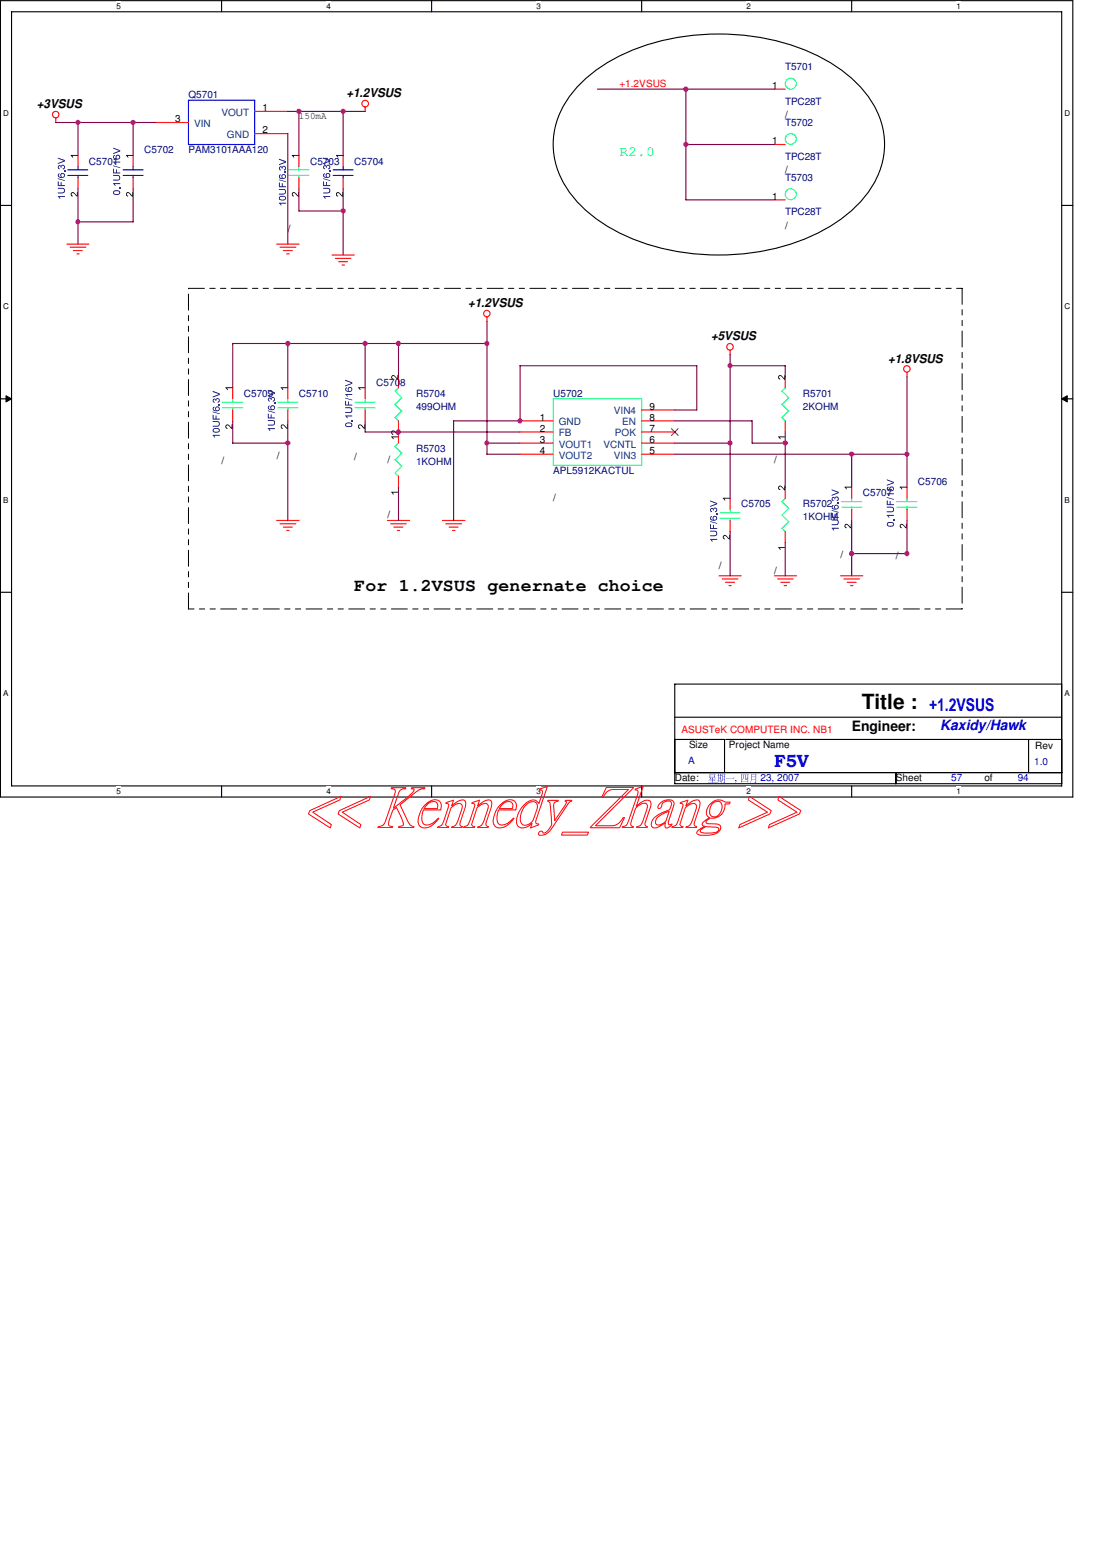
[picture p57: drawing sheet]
<svg xmlns="http://www.w3.org/2000/svg" width="210mm" height="297mm" viewBox="0 0 210 297" stroke-linecap="round" stroke-linejoin="round" font-family="sans-serif">
<defs><g id="words">
<text font-size="4" x="164.1" y="135">Title :</text>
<text font-size="3.3" x="67.5" y="112.4">For 1.2VSUS genernate choice</text>
<g font-size="3.3" fill="#00f">
<text x="177" y="135.5">+1.2VSUS</text>
<text x="147.5" y="146">F5V</text>
</g>
<text font-size="2.7" fill="#0f0" x="118" y="29.7">R2.0</text>
<text font-size="2.7" x="162.2" y="139.1">Engineer:</text>
<text font-size="2.7" fill="#00f" x="179.1" y="139.1">Kaxidy/Hawk</text>
<g font-size="2.3">
<text x="7" y="20.6">+3VSUS</text>
<text x="66" y="18.5">+1.2VSUS</text>
<text x="89.2" y="58.5">+1.2VSUS</text>
<text x="135.5" y="64.8">+5VSUS</text>
<text x="169.2" y="69">+1.8VSUS</text>
</g>
<g font-size="1.9" fill="#f00">
<text x="118" y="16.6">+1.2VSUS</text>
<text x="129.8" y="139.5">ASUSTeK COMPUTER INC. NB1</text>
</g>
<g font-size="1.9">
<text x="147.1" y="17">1</text>
<text x="33.4" y="23.3">3</text>
<text x="50" y="21.2">1</text>
<text x="56.9" y="22.7">150mA</text>
<text x="149.6" y="22.5">/</text>
<text x="50" y="25.4">2</text>
<text x="147.1" y="27.5">1</text>
<text x="149.6" y="33">/</text>
<text x="147.1" y="38">1</text>
<text x="54.8" y="44.2">/</text>
<text x="149.6" y="43.5">/</text>
<text x="102.8" y="80.1">1</text>
<text x="102.8" y="82.3">2</text>
<text x="123.7" y="82.3">7</text>
<text x="123.7" y="80.1">8</text>
<text x="123.7" y="78">9</text>
<text x="42.2" y="88.4">/</text>
<text x="52.7" y="87.3">/</text>
<text x="67.5" y="87.5">/</text>
<text x="73.8" y="88.2">/</text>
<text x="102.8" y="84.3">3</text>
<text x="102.8" y="86.4">4</text>
<text x="123.7" y="86.4">5</text>
<text x="123.7" y="84.3">6</text>
<text x="147.5" y="88.2">/</text>
<text x="105.4" y="95.3">/</text>
<text x="73.8" y="98.7">/</text>
<text x="160.1" y="106.3">/</text>
<text x="170.6" y="106.5">/</text>
<text x="136.9" y="108.4">/</text>
<text x="147.5" y="109.2">/</text>
<text x="131.3" y="142.5">Size</text>
<text x="138.9" y="142.5">Project Name</text>
<text x="197.2" y="142.7">Rev</text>
<text x="128.5" y="148.8">Date:</text>
<text x="170.6" y="148.8">Sheet</text>
<text x="187.5" y="148.8">of</text>
</g>
<g font-size="1.9" fill="#000080">
<text x="149.6" y="13.4">T5701</text>
<text x="35.9" y="18.7">Q5701</text>
<text x="149.6" y="19.9">TPC28T</text>
<text x="149.6" y="24">T5702</text>
<text x="27.5" y="29.2">C5702</text>
<text x="35.9" y="29.2">PAM3101AAA120</text>
<text x="16.9" y="31.3">C5701</text>
<text x="59.1" y="31.3">C5703</text>
<text x="67.5" y="31.3">C5704</text>
<text x="149.6" y="34.5">T5703</text>
<text x="149.6" y="30.5">TPC28T</text>
<text x="149.6" y="41">TPC28T</text>
<text x="46.4" y="75.5">C5709</text>
<text x="56.9" y="75.5">C5710</text>
<text x="71.7" y="73.4">C5708</text>
<text x="79.2" y="75.5">R5704</text>
<text x="105.4" y="75.5">U5702</text>
<text x="153" y="75.5">R5701</text>
<text x="79.2" y="78.1">499OHM</text>
<text x="153" y="78.1">2KOHM</text>
<text x="79.2" y="86.1">R5703</text>
<text x="79.2" y="88.6">1KOHM</text>
<text x="105.4" y="90.3">APL5912KACTUL</text>
<text x="164.3" y="94.5">C5707</text>
<text x="174.8" y="92.4">C5706</text>
<text x="141.2" y="96.6">C5705</text>
<text x="153" y="96.6">R5702</text>
<text x="153" y="99.1">1KOHM</text>
</g>
<g font-size="1.9" fill="#004080">
<text x="42.2" y="22.1">VOUT</text>
<text x="37" y="24.2">VIN</text>
<text x="43.2" y="26.2">GND</text>
<text x="106.4" y="81">GND</text>
<text x="106.4" y="83.1">FB</text>
<text x="116.9" y="78.9">VIN4</text>
<text x="117.1" y="83.1">POK</text>
<text x="118.5" y="81">EN</text>
<text x="106.4" y="85.2">VOUT1</text>
<text x="106.4" y="87.3">VOUT2</text>
<text x="114.9" y="85.2">VCNTL</text>
<text x="116.9" y="87.3">VIN3</text>
</g>
<g font-size="1.9" fill="#00f">
<text x="131.1" y="145.4">A</text>
<text x="139.9" y="148.8">,</text>
<text x="144.9" y="148.8">23, 2007</text>
<text x="181.2" y="148.8">57</text>
<text x="193.8" y="148.8">94</text>
<text x="197" y="145.6">1.0</text>
</g>
<g font-size="1.5">
<text x="22.2" y="1.7">5</text>
<text x="62.2" y="1.7">4</text>
<text x="102.2" y="1.7">3</text>
<text x="142.2" y="1.7">2</text>
<text x="182.2" y="1.7">1</text>
<text x=".6" y="22">D</text>
<text x="202.7" y="22">D</text>
<text x=".6" y="58.9">C</text>
<text x="202.7" y="58.9">C</text>
<text x=".6" y="95.7">B</text>
<text x="202.7" y="95.7">B</text>
<text x=".6" y="132.5">A</text>
<text x="202.7" y="132.5">A</text>
<text x="22.2" y="151.2">5</text>
<text x="62.2" y="151.2">4</text>
<text x="102.2" y="151.2">3</text>
<text x="142.2" y="151.2">2</text>
<text x="182.2" y="151.2">1</text>
</g>
</g></defs>
<path d="M.1 .1h204.2v151.7h-204.2zM2.2 2.2h200v147.4h-200z" fill="none" stroke="#000" stroke-width=".21"/>
<g fill="#fff">
<path d="M22.2 .3h.8v1.8h-.8z"/>
<path d="M22.2 149.8h.8v1.8h-.8z"/>
</g>
<path d="M42.2 .1v2.1M42.2 149.6v2.2" fill="none" stroke="#000" stroke-width=".21"/>
<g fill="#fff">
<path d="M62.2 .3h.8v1.8h-.8z"/>
<path d="M62.2 149.8h.8v1.8h-.8z"/>
</g>
<path d="M82.2 .1v2.1M82.2 149.6v2.2" fill="none" stroke="#000" stroke-width=".21"/>
<g fill="#fff">
<path d="M102.2 .3h.8v1.8h-.8z"/>
<path d="M102.2 149.8h.8v1.8h-.8z"/>
</g>
<path d="M122.2 .1v2.1M122.2 149.6v2.2" fill="none" stroke="#000" stroke-width=".21"/>
<g fill="#fff">
<path d="M142.2 .3h.8v1.8h-.8z"/>
<path d="M142.2 149.8h.8v1.8h-.8z"/>
</g>
<path d="M162.2 .1v2.1M162.2 149.6v2.2" fill="none" stroke="#000" stroke-width=".21"/>
<g fill="#fff">
<path d="M182.2 .3h.8v1.8h-.8z"/>
<path d="M182.2 149.8h.8v1.8h-.8z"/>
<path d="M.6 20.7h1.1v1.7h-1.1z"/>
<path d="M202.7 20.7h1.1v1.7h-1.1z"/>
<path d="M.6 57.5h1.1v1.7h-1.1z"/>
<path d="M202.7 57.5h1.1v1.7h-1.1z"/>
</g>
<path d="M.1 39.1h2.1M202.2 39.1h2.1" fill="none" stroke="#000" stroke-width=".21"/>
<g fill="#fff">
<path d="M.6 94.3h1v1.8h-1z"/>
<path d="M202.7 94.3h1.1v1.8h-1.1z"/>
</g>
<path d="M.1 75.9h2.1M202.2 75.9h2.1" fill="none" stroke="#000" stroke-width=".21"/>
<path d="M1.1 75.4l1.1 .5-1.1 .6zM202.2 75.9l1.1-.5v1.1z" fill="#000"/>
<path d="M1.1 75.4l1.1 .5-1.1 .6zM202.2 75.9l1.1-.5v1.1z" fill="none" stroke="#000" stroke-width=".19"/>
<g fill="#fff">
<path d="M.6 131.2h1v1.7h-1z"/>
<path d="M202.7 131.2h1.1v1.7h-1.1z"/>
</g>
<path d="M110.9 15.6a35.5 35.5 0 0 1 21.1-8.9 42.8 42.8 0 0 1 26.4 5.4 20.6 20.6 0 0 1 9.7 12.1 15.9 15.9 0 0 1-5.2 15.2 35.5 35.5 0 0 1-21.1 8.9 42.6 42.6 0 0 1-26.4-5.4 20.6 20.6 0 0 1-9.7-12.2 15.8 15.8 0 0 1 5.2-15.1zM.1 112.8h2.1M202.2 112.8h2.1" fill="none" stroke="#000" stroke-width=".21"/>
<path d="M35.9 54.9h147.4M183.3 54.9v61.1M35.9 116v-61.1M183.3 116h-147.4" fill="none" stroke="#000" stroke-width=".19" stroke-dasharray="3 1 1 1 1 1"/>
<g fill="#00f">
<path d="M138.3 148.1l1.3 .1 .1-.2 .2 .2z"/>
<path d="M135.2 147.5h.9zM135.2 147.7l.9 .1zM135.2 148h.9zM135.2 147.4l.1 .7v-.6zM136.1 147.4v.7l.2-.6zM135.3 148.1l-.3 .6 .5-.5zM135.3 148.3l1 .1-.1-.2-.1 .1zM135.2 148.6l1 .1-.1-.2-.1 .2zM135.6 148.1l.1 .9v-.8h.1zM134.9 148.9l1.6 .1-.1-.2-.1 .2z"/>
<path d="M136.9 148h.3zM136.9 148.3h.3zM137.6 147.5h.4zM137.6 147.9l.4 .1zM137.6 148.3l.4 .1zM136.6 147.6l.9 .1zM136.8 147.4l.1 1.1v-1l.1-.1zM137.2 147.4l.1 1.1v-1l.1-.1zM136.6 148.5l.9 .1-.1-.1zM136.9 148.6l-.3 .5 .4-.3zM137.1 148.7l.3 .2zM137.6 147.4a2.45 2.45 0 0 1-.3 1.7l.4-.8zM138 147.4v1.5h-.2l.2 .2 .1-.1 .1-1.5z"/>
<path d="M141.2 147.5l1.3 .1zM141.2 148.8h1.3zM141.1 147.4l.1 1.6 .1-1.5zM142.5 147.4l-.1 1.6 .2-1.5zM141.6 147.5v.6l-.3 .5 .3-.6zM141.9 147.5v.8l.4 .1v-.4l-.1 .3h-.2z"/>
<path d="M143.1 147.4l.9 .1zM143.1 147.9l.9 .1zM143.1 148.3l.9 .1zM143.1 147.4v1.1l-.3 .6 .4-.7zM144 147.4l-.1 1.5h-.3l.2 .2 .2-.2 .1-1.5z"/>
</g>
<path d="M128.5 130.3h73.7v18.9h-73.7zM128.5 136.6h73.7M128.5 147.1h73.7M128.5 140.8h9.5v6.3M138.2 140.8h64M170.6 147.1v2.1M195.9 140.8v6.3" fill="none" stroke="#000" stroke-width=".21"/>
<g fill="none" stroke="#f00" stroke-width=".21">
<path d="M147.5 17h2.1M10.6 22.5v.8M69.6 20.4v.8M147.5 38.1h2.1M12.7 46.5h4.2M13.4 47.1h2.9M14 47.7h1.7M14.6 48.3h.5M52.7 46.5h4.3M53.3 47.1h3M54 47.7h1.7M54.6 48.3h.5"/>
<path d="M63.2 48.6h4.3M63.9 49.2h2.9M64.5 49.8h1.7M65.2 50.5h.4M75.9 71.8v2M92.8 60.4v.8M139.1 66.7v.9M172.8 70.9v.9M52.7 99.1h4.3M53.3 99.7h3M73.8 99.1h4.2M74.4 99.7h3"/>
<path d="M75.9 80.1v2.2M84.3 99.1h4.3M84.9 99.7h3M54 100.4h1.7M54.6 101h.5M75 100.4h1.8M75.7 101h.4M85.6 100.4h1.6M86.2 101h.5M136.9 109.6h4.3M137.6 110.2h2.9M138.2 110.9h1.7"/>
<path d="M138.9 111.5h.4M147.5 109.6h4.2M148.1 110.2h3M148.7 110.9h1.7M149.4 111.5h.4M160.1 109.6h4.2M160.7 110.2h3M161.4 110.9h1.7M162 111.5h.5"/>
<circle cx="69.6" cy="19.7" r=".63"/>
<circle cx="10.6" cy="21.8" r=".61"/>
<circle cx="92.7" cy="59.7" r=".62"/>
<circle cx="139" cy="66" r=".63"/>
<circle cx="172.7" cy="70.2" r=".62"/>
</g>
<g fill="none" stroke="#00ff80" stroke-width=".21">
<path d="M75.2 74.5l1.3 1.2-1.2 1.3M75.2 79.5l.7 .6M75.2 77l1.3 1.3M75.9 73.8l-.6 .7M76.5 78.2l-1.2 1.3"/>
<circle cx="150.6" cy="15.9" r="1.05"/>
<circle cx="150.6" cy="37" r="1.05"/>
</g>
<path d="M74.6 71.5a.67 .67 0 0 1 1 .5l.1-.6h.2v.9l-.3-.1a.57 .57 0 0 0-.9-.5v.2l.2 .2v.2l-.4-.3zM74.5 83.1h1.4v.2h-1.1l.2 .3h-.2z" fill="#000"/>
<path d="M23.5 32.3h3.8M23.5 33.4h3.8M25.4 31.7v.6M25.4 33.4v.5" fill="none" stroke="#00f" stroke-width=".21"/>
<g fill="#000080">
<path d="M22.7 35.8h.2v.2h-.2z"/>
<path d="M21.5 34.9h1.4v.2h-1.1l.3 .3h-.2z"/>
<path d="M21.5 33.3h.8a.53 .53 0 0 1 .6 .5 .53 .53 0 0 1-.6 .6h-.8v-.2h.8a.37 .37 0 0 0 .4-.4 .37 .37 0 0 0-.4-.3h-.8z"/>
<path d="M21.5 32.1h.2v.8h.4v-.6h.2v.6h.6v.1h-1.4z"/>
<path d="M21.5 31.5l1.4 .4v.1l-1.4-.4z"/>
<path d="M21.5 30.8h1.4v.1h-1.1l.3 .4h-.2z"/>
<path d="M21.5 28.1l1.4 .5v.2l-1.4 .5v-.1l1.2-.5-1.2-.4z"/>
<path d="M21.6 36.4a.49 .49 0 0 0 0 .6 .49 .49 0 0 0 .6 .1 .48 .48 0 0 0 .7-.4 .48 .48 0 0 0-.7-.5zM21.8 36.4h.6l.3 .2a.51 .51 0 0 1-.4 .4 .51 .51 0 0 1-.6-.3z"/>
<path d="M21.7 29.5a.51 .51 0 0 0-.1 .7 .51 .51 0 0 0 .7 .2 .46 .46 0 0 0 .6-.3 .46 .46 0 0 0-.3-.6 .46 .46 0 0 0-.6 .5l.2 .2a.31 .31 0 0 1-.4-.1 .31 .31 0 0 1 .1-.4v-.2zM22.2 29.9a.29 .29 0 0 1 .5 0 .29 .29 0 0 1-.5 0z"/>
</g>
<path d="M25.4 29.6v2.1M25.4 33.8v2.1" fill="none" stroke="#f00" stroke-width=".21"/>
<path d="M24 29.5h1.4v.2h-1.1l.2 .3h-.2zM24.1 36.7a.73 .73 0 0 1 1 .5l.1-.6h.2v.9l-.7-.6a.27 .27 0 0 0-.4-.1 .27 .27 0 0 0 0 .4l.1 .1v.1l-.4-.2z" fill="#000"/>
<path d="M170.8 95.5h3.8M170.8 96.6h3.8M172.8 94.9v.6M172.8 96.6v.4" fill="none" stroke="#00ff80" stroke-width=".21"/>
<g fill="#000080">
<path d="M170.1 98.9h.2v.2h-.2z"/>
<path d="M168.9 98h1.4v.2h-1.1l.2 .4h-.2z"/>
<path d="M168.9 96.5h.8a.53 .53 0 0 1 .6 .5 .53 .53 0 0 1-.6 .5h-.8v-.1h.8a.36 .36 0 0 0 .4-.3 .36 .36 0 0 0-.2-.4l-1-.1z"/>
<path d="M168.9 95.3h.2v.7h.4v-.6h.1v.6h.7v.2h-1.4z"/>
<path d="M168.9 94.7l1.4 .3v.2l-1.4-.4z"/>
<path d="M168.9 93.9h1.4v.2h-1.1l.2 .3h-.2z"/>
<path d="M168.9 91.3l1.4 .5v.2l-1.4 .5v-.2l1.2-.4-1.2-.5z"/>
<path d="M169.1 99.5a.48 .48 0 0 0-.1 .6 .48 .48 0 0 0 .6 .2 .48 .48 0 0 0 .7-.5 .48 .48 0 0 0-.7-.4zM169.1 99.7a.55 .55 0 0 1 .6-.2 .55 .55 0 0 1 .4 .4 .66 .66 0 0 1-1-.1z"/>
<path d="M169 92.8a.64 .64 0 0 0 .5 .8 .64 .64 0 0 0 .8-.7 .43 .43 0 0 0-.7-.2 .43 .43 0 0 0 0 .7h-.2a.29 .29 0 0 1-.3-.2 .29 .29 0 0 1 .1-.4v-.1zM169.5 93.1a.3 .3 0 0 1 .6 0 .3 .3 0 0 1-.6 0z"/>
</g>
<path d="M147.5 27.5h2.1M172.8 92.8v2.1M172.8 97v2.1" fill="none" stroke="#f00" stroke-width=".21"/>
<path d="M171.4 92.7h1.3v.1h-1l.2 .4h-.2zM171.5 99.9a.75 .75 0 0 1 1 .5l.1-.7h.1v.9l-.3-.1a.57 .57 0 0 0-.8-.4v.3h.2l-.1 .2-.3-.3z" fill="#000"/>
<circle cx="150.6" cy="26.5" r="1.04" fill="none" stroke="#00ff80" stroke-width=".21"/>
<path d="M12.9 32.3h3.8M12.9 33.4h3.8M14.9 31.7v.6M14.9 33.4v.5" fill="none" stroke="#00f" stroke-width=".21"/>
<g fill="#000080">
<path d="M11 37.3h1.4v.2h-1.1l.2 .3h-.2z"/>
<path d="M11 35.8h.8a.53 .53 0 0 1 .6 .5 .53 .53 0 0 1-.6 .5h-.8v-.1h.8a.37 .37 0 0 0 .4-.4 .37 .37 0 0 0-.4-.4h-.8z"/>
<path d="M11 34.5h.2v.8h.4v-.6h.1v.6h.7v.1h-1.4z"/>
<path d="M11 34l1.4 .3v.2l-1.4-.4z"/>
<path d="M12.2 32.5h.2v.2h-.2z"/>
<path d="M11 31.6a.34 .34 0 0 1 .6 0 .42 .42 0 0 1 .8 0 .42 .42 0 0 1-.4 .7l-.1-.2a.25 .25 0 0 0 .3-.2 .25 .25 0 0 0-.2-.3 .25 .25 0 0 0-.3 .3h-.1a.22 .22 0 0 0-.3-.3 .22 .22 0 0 0-.1 .4l.2 .1-.1 .2-.2-.2z"/>
<path d="M11 30l1.4 .5v.2l-1.4 .5v-.1l1.2-.5-1.2-.4z"/>
<path d="M11.1 33.1a.58 .58 0 0 0 .1 .7 .58 .58 0 0 0 .7 .1 .45 .45 0 0 0 .5-.6 .45 .45 0 0 0-.6-.3 .45 .45 0 0 0-.2 .7 .31 .31 0 0 1-.4-.1 .31 .31 0 0 1 .1-.5v-.1zM11.6 33.4a.3 .3 0 0 1 .6 0 .3 .3 0 0 1-.6 0z"/>
</g>
<path d="M14.9 29.6v2.1M14.9 33.8v2.1" fill="none" stroke="#f00" stroke-width=".21"/>
<path d="M13.5 29.5h1.3v.2h-1l.2 .3h-.2zM13.6 36.7a.71 .71 0 0 1 1 .5v-.6h.2v.9l-.3-.2a.57 .57 0 0 0-.8-.4v.2l.2 .2-.1 .1-.3-.2z" fill="#000"/>
<path d="M160.3 95.5h3.8M160.3 96.6h3.8M162.2 94.9v.6M162.2 96.6v.4" fill="none" stroke="#00ff80" stroke-width=".21"/>
<g fill="#000080">
<path d="M158.4 100.5h1.4v.2h-1.1l.2 .3h-.2z"/>
<path d="M158.4 98.9h.8a.53 .53 0 0 1 .6 .6 .53 .53 0 0 1-.6 .5h-.8v-.2h.8a.36 .36 0 0 0 .4-.3 .36 .36 0 0 0-.4-.4h-.8z"/>
<path d="M158.4 97.7h.2v.7h.4v-.6h.1v.6h.7v.2h-1.4z"/>
<path d="M158.4 97.1l1.4 .4v.1l-1.4-.4z"/>
<path d="M159.6 95.7h.2v.2h-.2z"/>
<path d="M158.6 94.7l.2-.1 .2 .2a.43 .43 0 0 1 .7 0 .43 .43 0 0 1-.3 .6l-.1-.2a.26 .26 0 0 0 .3-.2 .26 .26 0 0 0-.3-.3 .26 .26 0 0 0-.2 .3l-.1 .1a.22 .22 0 0 0-.2-.3 .22 .22 0 0 0-.3 .1 .22 .22 0 0 0 .2 .3v.2a.43 .43 0 0 1-.3-.3 .43 .43 0 0 1 .2-.4z"/>
<path d="M158.4 93.2l1.4 .5v.2l-1.4 .5v-.2l1.2-.4-1.2-.5z"/>
<path d="M158.5 96.3a.57 .57 0 0 0 .1 .7 .57 .57 0 0 0 .7 0 .45 .45 0 0 0 .5-.5 .45 .45 0 0 0-.6-.3 .45 .45 0 0 0-.2 .7 .32 .32 0 0 1-.4-.1 .32 .32 0 0 1 .1-.4v-.3zM159 96.6a.3 .3 0 0 1 .6 0 .3 .3 0 0 1-.6 0z"/>
</g>
<path d="M162.2 92.8v2.1M162.2 97v2.1" fill="none" stroke="#f00" stroke-width=".21"/>
<path d="M160.9 92.7h1.3v.1h-1l.1 .4h-.1zM161 99.9a.76 .76 0 0 1 1 .5l.1-.7h.1v.9l-.3-.1a.56 .56 0 0 0-.9-.4l.1 .3h.2l-.1 .2-.3-.3z" fill="#000"/>
<path d="M63.5 32.3h3.8M63.5 33.4h3.8M65.4 31.7v.6M65.4 33.4v.5" fill="none" stroke="#00f" stroke-width=".21"/>
<g fill="#000080">
<path d="M61.6 37.3h1.3v.2h-1.1l.3 .3h-.2z"/>
<path d="M61.6 35.8h.7a.53 .53 0 0 1 .6 .5 .53 .53 0 0 1-.6 .5h-.7v-.1h.7a.37 .37 0 0 0 .4-.4 .37 .37 0 0 0-.4-.4h-.7z"/>
<path d="M61.6 34.5h.1v.8h.4v-.6h.2v.6h.6v.1h-1.3z"/>
<path d="M61.6 34l1.3 .3v.2l-1.3-.4z"/>
<path d="M62.7 32.5h.2v.2h-.2z"/>
<path d="M61.6 31.6a.34 .34 0 0 1 .6 0 .42 .42 0 0 1 .7 0 .42 .42 0 0 1-.4 .7v-.2a.25 .25 0 0 0 .3-.2 .25 .25 0 0 0-.3-.3 .25 .25 0 0 0-.2 .3h-.2a.22 .22 0 0 0-.2-.3 .22 .22 0 0 0-.1 .4l.1 .1v.2l-.3-.2z"/>
<path d="M61.6 30l1.3 .5v.2l-1.3 .5v-.1l1.2-.5-1.2-.4z"/>
<path d="M61.6 33.1a.58 .58 0 0 0 .2 .7 .58 .58 0 0 0 .7 .1 .45 .45 0 0 0 .5-.6 .45 .45 0 0 0-.7-.3 .45 .45 0 0 0-.1 .7 .31 .31 0 0 1-.4-.1 .31 .31 0 0 1 .1-.5v-.1zM62.2 33.4a.3 .3 0 0 1 .6 0 .3 .3 0 0 1-.6 0z"/>
</g>
<path d="M65.4 29.6v2.1M65.4 33.8v2.1" fill="none" stroke="#f00" stroke-width=".21"/>
<path d="M64 29.5h1.4v.2h-1.1l.2 .3h-.2zM64.1 36.7a.73 .73 0 0 1 1 .5l.1-.6h.2v.9l-.4-.2a.56 .56 0 0 0-.8-.4v.3l.2 .1v.1l-.4-.2z" fill="#000"/>
<path d="M42.4 76.6h3.8M42.4 77.6h3.8M44.3 75.9v.7M44.3 77.6v.5" fill="none" stroke="#00ff80" stroke-width=".21"/>
<g fill="#000080">
<path d="M40.5 82.8h1.4v.2h-1.1l.2 .3h-.1z"/>
<path d="M40.5 80.2h.8a.53 .53 0 0 1 .6 .5 .53 .53 0 0 1-.6 .5h-.8v-.1h.8a.37 .37 0 0 0 .4-.4 .37 .37 0 0 0-.4-.4h-.8z"/>
<path d="M40.5 79h.2v.7h.4v-.6h.1v.6h.7v.2h-1.4z"/>
<path d="M40.5 78.4l1.4 .3v.2l-1.4-.4z"/>
<path d="M41.7 76.9h.2v.2h-.2z"/>
<path d="M40.6 76l.3-.1 .2 .2a.43 .43 0 0 1 .7 0 .43 .43 0 0 1-.3 .6l-.1-.2a.28 .28 0 0 0 .4-.2 .28 .28 0 0 0-.4-.3 .28 .28 0 0 0-.2 .4l-.1-.1a.23 .23 0 0 0-.3-.2 .23 .23 0 0 0-.2 .3 .23 .23 0 0 0 .3 .1v.2l-.4-.3z"/>
<path d="M40.5 74.4l1.4 .5v.3l-1.4 .5v-.2l1.2-.4-1.2-.5z"/>
<path d="M40.6 81.7a.48 .48 0 0 0 0 .6 .48 .48 0 0 0 .6 .1 .48 .48 0 0 0 .7-.5 .48 .48 0 0 0-.7-.4zM40.8 81.7h.6l.3 .3a.63 .63 0 0 1-1 0z"/>
<path d="M40.6 77.6a.65 .65 0 0 0 .3 .7 .65 .65 0 0 0 .8-.1 .44 .44 0 0 0 .1-.6 .44 .44 0 0 0-.6-.1 .44 .44 0 0 0-.1 .6 .31 .31 0 0 1-.4-.1 .31 .31 0 0 1 .2-.4v-.2zM41.1 77.9a.3 .3 0 0 1 .6 0 .3 .3 0 0 1-.6 0z"/>
</g>
<path d="M44.3 73.8v2.1M44.3 78.1v2" fill="none" stroke="#f00" stroke-width=".21"/>
<path d="M42.9 73.7h1.4v.2h-1.1l.2 .4h-.1zM43.1 80.9a.87 .87 0 0 1 1 .5v-.6h.2v.9l-.3-.1a.58 .58 0 0 0-.9-.5v.2l.2 .2v.2l-.3-.3z" fill="#000"/>
<path d="M137.1 97.6h3.9M137.1 98.7h3.9M139.1 97v.6M139.1 98.7v.4" fill="none" stroke="#00ff80" stroke-width=".21"/>
<g fill="#000080">
<path d="M135.3 102.6h1.3v.2h-1l.2 .3h-.2z"/>
<path d="M135.3 101h.7a.53 .53 0 0 1 .6 .6 .53 .53 0 0 1-.6 .5h-.7v-.2h.7a.37 .37 0 0 0 .4-.3 .37 .37 0 0 0-.4-.4h-.7z"/>
<path d="M135.3 99.8h.1v.7h.4v-.6h.2v.6h.6v.2h-1.3z"/>
<path d="M135.3 99.2l1.3 .4v.1l-1.3-.3z"/>
<path d="M136.4 97.8h.2v.2h-.2z"/>
<path d="M135.3 96.9a.31 .31 0 0 1 .3-.2 .31 .31 0 0 1 .2 .2 .43 .43 0 0 1 .8 0 .43 .43 0 0 1-.4 .6v-.1a.26 .26 0 0 0 .3-.3 .26 .26 0 0 0-.3-.2 .26 .26 0 0 0-.2 .2l-.2 .1a.22 .22 0 0 0-.1-.3 .22 .22 0 0 0-.3 .2 .22 .22 0 0 0 .1 .2l.1 .2-.3-.1z"/>
<path d="M135.3 95.3l1.3 .5v.2l-1.3 .5v-.1l1.1-.5-1.1-.4z"/>
<path d="M135.3 98.4v.1a.67 .67 0 0 0 .4 .7 .67 .67 0 0 0 .7-.2 .44 .44 0 0 0 .1-.6 .44 .44 0 0 0-.6-.1 .44 .44 0 0 0 0 .7 .31 .31 0 0 1-.4-.2 .31 .31 0 0 1 .1-.4v-.1zM135.9 98.7a.3 .3 0 0 1 .6 0 .3 .3 0 0 1-.6 0z"/>
</g>
<path d="M29.6 23.3h6.3M48.5 21.2h6.3M48.5 25.4h6.3M75.9 82.3v2.1M75.9 90.7v2.1M139.1 94.9v2.1M139.1 99.1v2.1" fill="none" stroke="#f00" stroke-width=".21"/>
<path d="M74.5 93.6h1.4v.2h-1.1l.2 .3h-.2zM74.6 82a.87 .87 0 0 1 1.1 .6v-.6h.2v.8l-.3-.1a.58 .58 0 0 0-.9-.4v.2l.2 .1v.2l-.4-.3zM137.7 94.8h1.3v.2h-1l.2 .3h-.2zM137.8 102a.75 .75 0 0 1 1 .5l.1-.6h.1v.8l-.3-.1a.57 .57 0 0 0-.8-.4v.3h.2l-.1 .2-.3-.3z" fill="#000"/>
<path d="M35.9 19.1h12.6v8.4h-12.6z" fill="none" stroke="#00f" stroke-width=".21"/>
<path d="M52.9 76.6h3.8M52.9 77.6h3.8M54.8 75.9v.7M54.8 77.6v.5M75.2 85l1.3 1.3M75.2 90l.7 .7M75.2 87.5l1.3 1.3M75.9 84.3l-.6 .7M76.5 86.2l-1.2 1.3M76.5 88.8l-1.2 1.2" fill="none" stroke="#00ff80" stroke-width=".21"/>
<g fill="#000080">
<path d="M51 81.5h1.4v.2h-1.1l.2 .3h-.1z"/>
<path d="M51 80h.8a.53 .53 0 0 1 .6 .5 .53 .53 0 0 1-.6 .5h-.8v-.1h.8a.36 .36 0 0 0 .4-.3 .36 .36 0 0 0-.2-.4l-1-.1z"/>
<path d="M51 78.8h.2v.7h.4v-.6h.1v.6h.7v.2h-1.4z"/>
<path d="M51 78.1l1.4 .4v.2l-1.4-.4z"/>
<path d="M52.2 76.7h.2v.2h-.2z"/>
<path d="M51.1 75.8l.4-.1 .1 .2a.43 .43 0 0 1 .8 0 .43 .43 0 0 1-.4 .6l-.1-.2a.28 .28 0 0 0 .4-.3 .28 .28 0 0 0-.4-.2 .28 .28 0 0 0-.2 .4l-.1-.1a.21 .21 0 0 0-.2-.2 .21 .21 0 0 0-.3 .1 .21 .21 0 0 0 .2 .3l.1 .2-.4-.3z"/>
<path d="M51 74.2l1.4 .5v.3l-1.4 .5v-.2l1.2-.5-1.2-.4z"/>
<path d="M51.2 77.2a.5 .5 0 0 0-.1 .7 .5 .5 0 0 0 .6 .2 .48 .48 0 0 0 .7-.2 .48 .48 0 0 0-.3-.7 .48 .48 0 0 0-.6 .4l.2 .3a.32 .32 0 0 1-.5-.1 .32 .32 0 0 1 .2-.4v-.2zM51.6 77.6a.3 .3 0 0 1 .6 0 .3 .3 0 0 1-.6 0z"/>
</g>
<g fill="none" stroke="#f00" stroke-width=".21">
<path d="M54.8 73.8v2.1M54.8 78.1v2M122.2 78.1h6.3M149.6 71.8v2M99.1 80.1h6.3M99.1 82.3h6.3M99.1 84.4h6.3M99.1 86.5h6.3M122.2 80.1h6.3M122.2 82.3h6.3M122.2 84.4h6.3M122.2 86.5h6.3"/>
<path d="M149.6 80.1v2.2"/>
</g>
<path d="M53.5 73.7h1.3v.2h-1l.2 .4h-.2zM148.3 71.5a.71 .71 0 0 1 1.1 .5v-.6h.2v.9l-.3-.1a.58 .58 0 0 0-.9-.5v.2l.2 .2v.2l-.4-.3zM53.6 80.9a.94 .94 0 0 1 1.1 .5v-.6h.1v.9l-.3-.1a.77 .77 0 0 0-.8-.6l-.1 .3 .3 .2-.1 .2-.3-.3zM148.2 83.1h1.4v.2h-1.1l.2 .3h-.2z" fill="#000"/>
<path d="M67.6 76.6h3.9M67.6 77.6h3.9M69.6 75.9v.7M69.6 77.6v.5M105.4 75.9h16.8v12.7h-16.8zM148.9 77l1.3 1.3M149.6 73.8l-.6 .7 1.2 1.2M150.2 75.7l-1.2 1.3M150.2 78.2l-1.2 1.3 .6 .6" fill="none" stroke="#00ff80" stroke-width=".21"/>
<path d="M127.9 81.6l1.3 1.3M129.2 81.6l-1.3 1.3" fill="none" stroke="#804000" stroke-width=".19"/>
<g fill="#000080">
<path d="M66.9 80h.2v.2h-.2z"/>
<path d="M65.7 79.1h1.4v.2h-1l.2 .3h-.2z"/>
<path d="M65.7 77.6h.8a.53 .53 0 0 1 .6 .5 .53 .53 0 0 1-.6 .5h-.8v-.2h.8a.37 .37 0 0 0 .4-.2 .37 .37 0 0 0-.2-.4l-1-.1z"/>
<path d="M65.7 76.3h.2v.7h.4v-.5h.2v.5h.6v.2h-1.4z"/>
<path d="M65.7 75.7l1.4 .4v.1l-1.4-.3z"/>
<path d="M65.7 75h1.4v.2h-1l.2 .3h-.2z"/>
<path d="M65.7 72.3l1.4 .5v.3l-1.4 .5v-.2l1.3-.5-1.3-.4z"/>
<path d="M65.9 80.6a.46 .46 0 0 0-.1 .6 .46 .46 0 0 0 .6 .1 .48 .48 0 0 0 .7-.4 .48 .48 0 0 0-.7-.5zM65.9 80.8a.54 .54 0 0 1 .6-.2 .54 .54 0 0 1 .4 .4 .73 .73 0 0 1-1-.1z"/>
<path d="M66 73.8a.5 .5 0 0 0-.2 .6 .5 .5 0 0 0 .7 .2 .48 .48 0 0 0 .6-.2 .48 .48 0 0 0-.3-.7 .48 .48 0 0 0-.6 .4l.2 .4a.32 .32 0 0 1-.4-.1 .32 .32 0 0 1 .1-.5v-.2zM66.4 74.2a.3 .3 0 0 1 .6 0 .3 .3 0 0 1-.6 0z"/>
</g>
<path d="M69.6 73.8v2.1M69.6 78.1v2M149.6 92.8v2.1M149.6 101.2v2.1" fill="none" stroke="#f00" stroke-width=".21"/>
<path d="M68.2 73.7h1.4v.2h-1.1l.2 .4h-.2zM68.3 80.9a.89 .89 0 0 1 1.1 .5v-.6h.2v.9l-.3-.1a.77 .77 0 0 0-.9-.6v.3l.2 .2v.2l-.4-.3zM148.3 92.6a.87 .87 0 0 1 1.1 .5v-.6h.2v.8l-.3-.1a.56 .56 0 0 0-.9-.4l.1 .3h.1v.2l-.4-.2zM148.2 104.2h1.4v.2h-1.1l.2 .3h-.2z" fill="#000"/>
<path d="M55 32.3h3.8M55 33.4h3.8M56.9 31.7v.6M56.9 33.4v.5M149.6 94.9l-.6 .6 1.2 1.3M150.2 96.8l-1.2 1.2 1.2 1.3M150.2 99.3l-1.2 1.3M148.9 100.5l.7 .7" fill="none" stroke="#00ff80" stroke-width=".21"/>
<g fill="#000080">
<path d="M53.1 38.6h1.4v.2h-1.1l.2 .3h-.1z"/>
<path d="M53.1 36h.8a.53 .53 0 0 1 .6 .5 .53 .53 0 0 1-.6 .5h-.8v-.1h.8a.37 .37 0 0 0 .4-.4 .37 .37 0 0 0-.4-.3h-.8z"/>
<path d="M53.1 34.8h.2v.7h.4v-.6h.1v.6h.7v.1h-1.4z"/>
<path d="M53.1 34.2l1.4 .3v.2l-1.4-.4z"/>
<path d="M54.3 32.7h.2v.2h-.2z"/>
<path d="M53.2 31.8a.31 .31 0 0 1 .2-.1 .31 .31 0 0 1 .3 .1 .43 .43 0 0 1 .8 0 .43 .43 0 0 1-.4 .7v-.2a.26 .26 0 0 0 .2-.2 .26 .26 0 0 0-.2-.3 .26 .26 0 0 0-.3 .3h-.1a.22 .22 0 0 0-.2-.3 .22 .22 0 0 0-.2 .2 .22 .22 0 0 0 .1 .3l.1 .2-.3-.2z"/>
<path d="M53.1 30.2l1.4 .5v.2l-1.4 .6v-.2l1.2-.5-1.2-.4z"/>
<path d="M53.2 37.4a.48 .48 0 0 0 0 .6 .48 .48 0 0 0 .6 .2 .48 .48 0 0 0 .7-.5 .48 .48 0 0 0-.7-.4zM53.4 37.5h.7l.2 .1a.51 .51 0 0 1-.5 .5 .51 .51 0 0 1-.5-.4z"/>
<path d="M53.2 33.3v.1a.67 .67 0 0 0 .4 .7 .67 .67 0 0 0 .7-.1 .44 .44 0 0 0 .1-.7 .44 .44 0 0 0-.6 0 .44 .44 0 0 0 0 .6 .31 .31 0 0 1-.5-.1 .31 .31 0 0 1 .2-.4v-.2zM53.7 33.6a.3 .3 0 0 1 .6 0 .3 .3 0 0 1-.6 0z"/>
</g>
<path d="M56.9 29.6v2.1M56.9 33.8v2.1" fill="none" stroke="#f00" stroke-width=".21"/>
<path d="M55.6 29.5h1.3v.2h-1l.2 .3h-.2zM55.7 36.7a.73 .73 0 0 1 1 .5l.1-.6h.1v.9l-.6-.6a.27 .27 0 0 0-.5-.1 .27 .27 0 0 0 .1 .4l.1 .1v.1l-.4-.2z" fill="#000"/>
<g fill="none" stroke="#800040" stroke-width=".21">
<path d="M113.8 17h33.7M130.6 17v21.1h16.9M10.6 23.3h19M14.9 23.3v6.3M14.9 35.9v10.6M25.4 23.3v6.3M25.4 35.9v6.3h-10.6M54.8 25.4v21.1M54.8 21.2h14.8M56.9 21.2v8.4M56.9 35.9v4.3h8.5M65.4 21.2v8.4"/>
<path d="M65.4 35.9v12.7M130.6 27.5h16.9M54.8 65.4v8.4M69.6 65.4v8.4M75.9 65.4v6.4M92.8 61.2v25.3M92.8 65.4h-48.5v8.4M128.5 78.1h4.2v-8.5h-33.6v10.5h-12.7v19M139 69.6h10.6v2.2M139.1 67.5v27.4M172.8 71.7v21.1M44.3 84.4h10.5"/>
<path d="M44.3 80.1v4.3M54.8 80.1v19M69.6 80.1v2.2h29.5M75.9 92.8v6.3M92.7 84.4h6.4M92.7 86.5h6.4M128.5 84.4h10.6M128.5 80.1h14.8v4.3h6.3M128.5 86.5h44.3M149.6 82.3v10.5M162.2 86.4v6.4M162.2 99.1v10.5"/>
<path d="M172.8 99.1v6.3h-10.6M139.1 101.2v8.4M149.6 103.3v6.3"/>
</g>
<circle cx="25.4" cy="23.3" r=".42" fill="#f0f"/>
<circle cx="25.4" cy="23.3" r=".42" fill="none" stroke="#f0f" stroke-width=".21"/>
<circle cx="14.8" cy="42.2" r=".42" fill="#f0f"/>
<circle cx="14.8" cy="42.2" r=".42" fill="none" stroke="#f0f" stroke-width=".21"/>
<circle cx="65.4" cy="21.2" r=".42" fill="#f0f"/>
<circle cx="65.4" cy="21.2" r=".42" fill="none" stroke="#f0f" stroke-width=".21"/>
<circle cx="65.4" cy="40.2" r=".42" fill="#f0f"/>
<circle cx="65.4" cy="40.2" r=".42" fill="none" stroke="#f0f" stroke-width=".21"/>
<circle cx="139" cy="84.3" r=".41" fill="#f0f"/>
<circle cx="139" cy="84.3" r=".41" fill="none" stroke="#f0f" stroke-width=".21"/>
<circle cx="139" cy="69.6" r=".41" fill="#f0f"/>
<circle cx="139" cy="69.6" r=".41" fill="none" stroke="#f0f" stroke-width=".21"/>
<circle cx="99" cy="80.1" r=".41" fill="#f0f"/>
<circle cx="99" cy="80.1" r=".41" fill="none" stroke="#f0f" stroke-width=".21"/>
<circle cx="149.6" cy="84.3" r=".42" fill="#f0f"/>
<circle cx="149.6" cy="84.3" r=".42" fill="none" stroke="#f0f" stroke-width=".21"/>
<circle cx="172.7" cy="86.5" r=".41" fill="#f0f"/>
<circle cx="172.7" cy="86.5" r=".41" fill="none" stroke="#f0f" stroke-width=".21"/>
<circle cx="162.2" cy="86.5" r=".42" fill="#f0f"/>
<circle cx="162.2" cy="86.5" r=".42" fill="none" stroke="#f0f" stroke-width=".21"/>
<circle cx="162.2" cy="105.4" r=".43" fill="#f0f"/>
<circle cx="162.2" cy="105.4" r=".43" fill="none" stroke="#f0f" stroke-width=".21"/>
<circle cx="172.7" cy="105.4" r=".42" fill="#f0f"/>
<circle cx="172.7" cy="105.4" r=".42" fill="none" stroke="#f0f" stroke-width=".21"/>
<circle cx="92.7" cy="84.3" r=".41" fill="#f0f"/>
<circle cx="92.7" cy="84.3" r=".41" fill="none" stroke="#f0f" stroke-width=".21"/>
<circle cx="75.9" cy="82.2" r=".42" fill="#f0f"/>
<circle cx="75.9" cy="82.2" r=".42" fill="none" stroke="#f0f" stroke-width=".21"/>
<circle cx="92.7" cy="65.4" r=".42" fill="#f0f"/>
<circle cx="92.7" cy="65.4" r=".42" fill="none" stroke="#f0f" stroke-width=".21"/>
<circle cx="75.9" cy="65.4" r=".42" fill="#f0f"/>
<circle cx="75.9" cy="65.4" r=".42" fill="none" stroke="#f0f" stroke-width=".21"/>
<circle cx="14.8" cy="23.3" r=".41" fill="#f0f"/>
<circle cx="14.8" cy="23.3" r=".41" fill="none" stroke="#f0f" stroke-width=".21"/>
<circle cx="56.9" cy="21.2" r=".42" fill="#f0f"/>
<circle cx="56.9" cy="21.2" r=".42" fill="none" stroke="#f0f" stroke-width=".21"/>
<circle cx="54.8" cy="84.3" r=".42" fill="#f0f"/>
<circle cx="54.8" cy="84.3" r=".42" fill="none" stroke="#f0f" stroke-width=".21"/>
<circle cx="54.8" cy="65.4" r=".43" fill="#f0f"/>
<circle cx="54.8" cy="65.4" r=".43" fill="none" stroke="#f0f" stroke-width=".21"/>
<circle cx="69.6" cy="65.4" r=".43" fill="#f0f"/>
<circle cx="69.6" cy="65.4" r=".43" fill="none" stroke="#f0f" stroke-width=".21"/>
<circle cx="130.6" cy="27.5" r=".42" fill="#f0f"/>
<circle cx="130.6" cy="27.5" r=".42" fill="none" stroke="#f0f" stroke-width=".21"/>
<circle cx="130.6" cy="17" r=".43" fill="#f0f"/>
<circle cx="130.6" cy="17" r=".43" fill="none" stroke="#f0f" stroke-width=".21"/>
<g fill="none" stroke="#f00" stroke-width=".19">
<path d="M59 154.3l5.9-2.7-.2 .7-5.1 2.3 3.5 2.4-.2 .6-4.1-2.6zM64.6 154.3l6-2.7-.2 .7-5.2 2.3 3.5 2.4-.2 .6-4.1-2.6zM74.5 150h2.8v.2a1.16 1.16 0 0 0-1.4 1l-1 2.7 2.4-1.8a4.6 4.6 0 0 0 1.6-1.8l-.6-.1 .1-.2h2.5v.2l-1.1 .2-3.6 2.8 1.7 3.6a1.03 1.03 0 0 0 1 .6l-.1 .2h-2.9v-.2a.69 .69 0 0 0 .9-.6l-1.3-3-.7 .5-.7 2-.1 .8 .8 .3-.1 .2h-2.7l.1-.2a1.37 1.37 0 0 0 1.4-1.2l1.7-5a.62 .62 0 0 0 .1-.8 .62 .62 0 0 0-.8-.2zM80.9 153.3a2.16 2.16 0 0 1 2.8-.8 1.51 1.51 0 0 1 .2 1.7h-3.3a2.53 2.53 0 0 0 .1 2.7 1.73 1.73 0 0 0 2.2-.6l.6-.5h.1a3.3 3.3 0 0 1-3.1 1.8 1.44 1.44 0 0 1-.8-1.9 4.8 4.8 0 0 1 1.2-2.4zM81.6 153a1.05 1.05 0 0 1 1.8 .2l-.1 .8h-2.5zM85 152.8l1.4-.4-.4 1a2.9 2.9 0 0 1 2.5-1l.2 .6-.1 .6-1 3.3 .2 .4 .3 .1-.1 .2h-2l.1-.2a1.27 1.27 0 0 0 1.1-1.1l.7-2.1a.77 .77 0 0 0-.1-1.1 .77 .77 0 0 0-1 .1l-.9 .6-1 3.2 .3 .4h.3l-.1 .2h-2v-.2a1.06 1.06 0 0 0 1.1-1l1-2.9-.2-.5h-.4zM89.9 152.8l1.5-.4-.4 1a2.9 2.9 0 0 1 2.4-1l.3 .6-.1 .6-1.1 3.3 .1 .2 .4 .3v.2h-2l.1-.2a1.27 1.27 0 0 0 1.1-1.1l.7-2.1a.77 .77 0 0 0-.1-1.1 .77 .77 0 0 0-1.1 .1l-.8 .6-1.1 3.2 .3 .4h.3v.2h-2.1l.1-.2a1.06 1.06 0 0 0 1.1-1l.9-2.9-.1-.5h-.4zM95.2 153.3a2.16 2.16 0 0 1 2.8-.8 1.51 1.51 0 0 1 .3 1.7h-3.3a2.53 2.53 0 0 0 0 2.7 1.73 1.73 0 0 0 2.2-.6l.6-.5h.1a3.3 3.3 0 0 1-3.1 1.8 1.44 1.44 0 0 1-.8-1.9 4.8 4.8 0 0 1 1.2-2.4zM95.9 153a1.05 1.05 0 0 1 1.8 .2l-.1 .8h-2.5zM100.1 153.4a1.42 1.42 0 0 1 2.1-.4l.1 1-.7 2.2a1.58 1.58 0 0 1-2.2 .7 2.82 2.82 0 0 1 .4-3.1zM102.8 150.2l1.5-.5-2.2 6.4v.6l.5 .2v.2l-1.6 .5 .3-.8h-.1a1.58 1.58 0 0 1-2.8 .1 4.6 4.6 0 0 1 2.8-4.5 1.23 1.23 0 0 1 1.5 .6l.6-2.2-.1-.3-.5-.1zM104.4 152.4h1.9v.2a.73 .73 0 0 0-.8 .8l.2 2.9 2.1-3.2 .1-.3-.1-.2h-.1v-.2h1.2v.2h-.3l-.4 .4-3.1 4.8a2.07 2.07 0 0 1-2.5 1.1 .47 .47 0 0 1 .3-.6 .47 .47 0 0 1 .6 .3 2.29 2.29 0 0 0 1.6-2l-.3-3.6-.5-.4z"/>
<path d="M107.1 158.5h5l-.2 .5h-5zM115.5 149.9h5.2l-7.3 7.3 3.8-.1 .7-.3 .8-1.1h.3l-1 1.9h-5.6l7.3-7.3-3.5 .1-.6 .3-.7 1.1h-.3zM121 150.2l1.5-.5-1.3 3.8 .2-.1a2.82 2.82 0 0 1 2.2-1 1.22 1.22 0 0 1 .1 1.7l-.8 2.7 .1 .5 .3 .1v.2h-2.1l.1-.2a1.24 1.24 0 0 0 1.2-1.1l.7-2.3a.69 .69 0 0 0 0-.9 .69 .69 0 0 0-.9-.1l-1.2 .9-.9 2.7a.53 .53 0 0 0 .4 .8v.2h-2.1l.1-.2a1.25 1.25 0 0 0 1.1-1.1l1.8-5.5a.45 .45 0 0 0-.6-.4zM125.2 155.7l.9-.6 1.4-.6-.5 1.5a1.66 1.66 0 0 1-1.9 1 .88 .88 0 0 1 .1-1.3zM125.6 153.1a2.06 2.06 0 0 1 2.7-.4l.1 .4-1.1 3.5 .1 .4 .6-.1-.3 .5a.61 .61 0 0 1-1 0v-.7l-.6 .4a1.91 1.91 0 0 1-1.7 .5 1.39 1.39 0 0 1 .5-2.1l1.3-.8 1.4-.5 .2-.7a.67 .67 0 0 0-.1-.9 .67 .67 0 0 0-.8 0 1.55 1.55 0 0 0-1 1.2l-.4 .2-.2-.2zM129.6 152.8l1.4-.4-.4 1a2.9 2.9 0 0 1 2.5-1l.2 .6v.6l-1.1 3.3v.2l.5 .3-.1 .2h-2l.1-.2a1.27 1.27 0 0 0 1.1-1.1l.7-2.1a.77 .77 0 0 0 0-1.1 .77 .77 0 0 0-1.1 .1l-.8 .6-1.1 3.2 .3 .4h.3l-.1 .2h-2l.1-.2a1.06 1.06 0 0 0 1-1l1-2.9-.1-.5h-.5zM133.5 158a2.04 2.04 0 0 1 1.8-.6l1.5 .2a.81 .81 0 0 1-1 1l-2.1-.1-.3-.2zM135 153.3a2.17 2.17 0 0 1 3.1-.6h1l-.2 .4h-.8a2.42 2.42 0 0 1-2.8 2.7l-.7 .5-.1 .3 .1 .2 1.8 .1a.79 .79 0 0 1 .9 .5 .79 .79 0 0 1-.4 1l-.6 .3a6.7 6.7 0 0 1-2.8 .3l-.5-.1-.3-.3a1.26 1.26 0 0 1 .9-1l.7-.2-.5-.2-.1-.2a1.33 1.33 0 0 1 .9-1l.5-.3a1.53 1.53 0 0 1-.1-2.4zM135.6 153.1a1.05 1.05 0 0 1 1-.5 1.05 1.05 0 0 1 .9 .6 1.92 1.92 0 0 1-1.5 2.3 .97 .97 0 0 1-.8-1.4zM142.7 151.6l4.2 2.7-.3 .7-5.9 2.6 .2-.6 5.3-2.4-3.7-2.3zM148.4 151.6l4.1 2.7-.2 .7-6 2.6 .3-.6 5.2-2.4-3.6-2.3z"/>
</g>
<use href="#words"/>
</svg>
